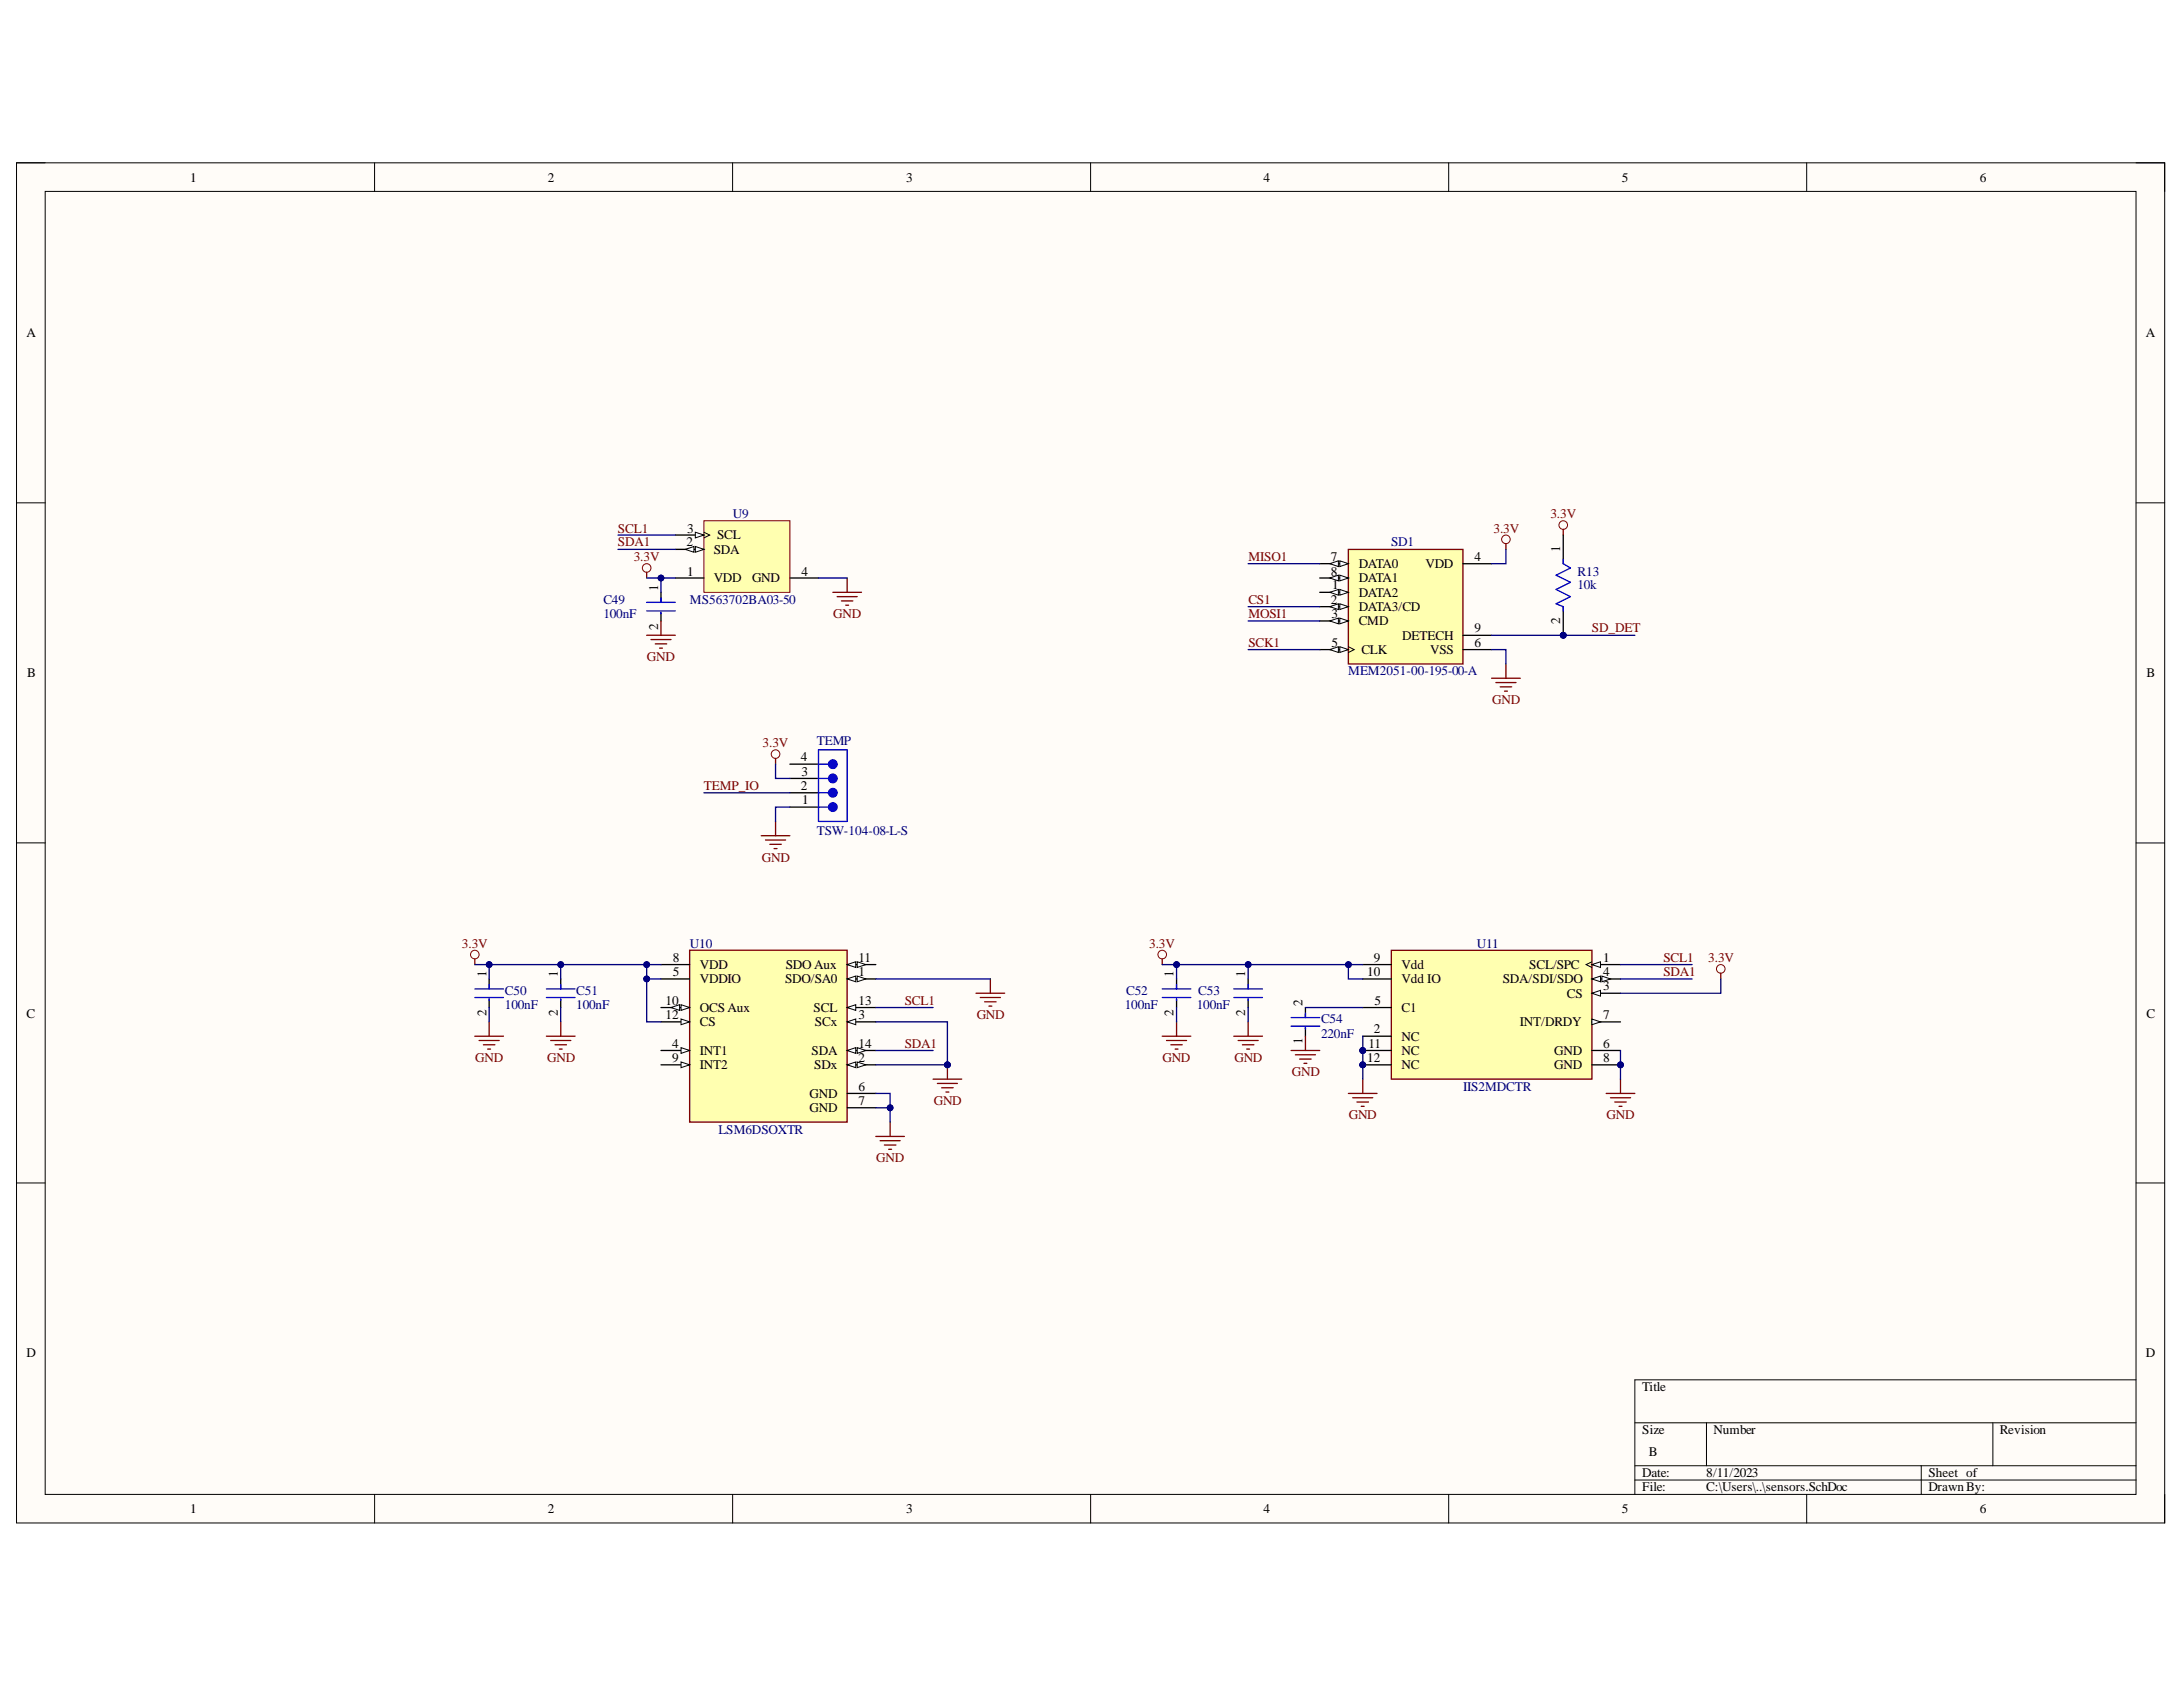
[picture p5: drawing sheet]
<svg xmlns="http://www.w3.org/2000/svg" width="279mm" height="216mm" viewBox="0 0 279 216" stroke-linecap="round" stroke-linejoin="round" font-family="sans-serif">
<defs><g id="words">
<g font-size="1.7">
<text x="24.4" y="23.3">1</text>
<text x="70.1" y="23.3">2</text>
<text x="116" y="23.3">3</text>
<text x="161.7" y="23.3">4</text>
<text x="207.6" y="23.3">5</text>
<text x="253.4" y="23.3">6</text>
<text x="3.4" y="43.1">A</text>
<text x="274.6" y="43.1">A</text>
<text x="87.9" y="69.9">2</text>
<text x="88" y="68.2">3</text>
<text x="91.3" y="70.9">SDA</text>
<text x="91.8" y="69">SCL</text>
<text x="170.3" y="71.8">7</text>
<text x="188.7" y="71.8">4</text>
<text x="199.7" y="70.7" transform="rotate(-90 199.7 70.7)">1</text>
<text x="84.2" y="75.6" transform="rotate(-90 84.2 75.6)">1</text>
<text x="88" y="73.7">1</text>
<text x="91.3" y="74.5">VDD</text>
<text x="96.3" y="74.5">GND</text>
<text x="102.6" y="73.7">4</text>
<text x="170.3" y="73.7">8</text>
<text x="170.3" y="77.3">2</text>
<text x="170.5" y="75.4">1</text>
<text x="173.9" y="72.7">DATA0</text>
<text x="173.9" y="74.5">DATA1</text>
<text x="173.9" y="76.4">DATA2</text>
<text x="182.4" y="72.7">VDD</text>
<text x="84.2" y="80.6" transform="rotate(-90 84.2 80.6)">2</text>
<text x="170.4" y="79.2">3</text>
<text x="170.4" y="82.8">5</text>
<text x="173.9" y="78.2">DATA3/CD</text>
<text x="173.9" y="80">CMD</text>
<text x="174.2" y="83.7">CLK</text>
<text x="179.5" y="81.9">DETECH</text>
<text x="183" y="83.7">VSS</text>
<text x="188.7" y="80.9">9</text>
<text x="188.7" y="82.8">6</text>
<text x="199.7" y="79.8" transform="rotate(-90 199.7 79.8)">2</text>
<text x="3.5" y="86.7">B</text>
<text x="274.7" y="86.7">B</text>
<text x="102.5" y="101.1">2</text>
<text x="102.5" y="97.4">4</text>
<text x="102.6" y="99.3">3</text>
<text x="102.7" y="102.9">1</text>
<text x="62.3" y="125.1" transform="rotate(-90 62.3 125.1)">1</text>
<text x="71.4" y="125.1" transform="rotate(-90 71.4 125.1)">1</text>
<text x="86.1" y="123.1">8</text>
<text x="86.1" y="124.9">5</text>
<text x="89.6" y="124.1">VDD</text>
<text x="89.6" y="125.8">VDDIO</text>
<text x="100.5" y="125.8">SDO/SA0</text>
<text x="100.6" y="124.1">SDO Aux</text>
<text x="109.9" y="124.9">1</text>
<text x="109.9" y="123.1">11</text>
<text x="150.2" y="125.1" transform="rotate(-90 150.2 125.1)">1</text>
<text x="159.4" y="125.1" transform="rotate(-90 159.4 125.1)">1</text>
<text x="175" y="124.9">10</text>
<text x="175.8" y="123.1">9</text>
<text x="179.4" y="124.1">Vdd</text>
<text x="179.4" y="125.8">Vdd IO</text>
<text x="192.3" y="125.8">SDA/SDI/SDO</text>
<text x="195.7" y="124.1">SCL/SPC</text>
<text x="205.2" y="123.1">1</text>
<text x="205.2" y="124.9">4</text>
<text x="3.4" y="130.2">C</text>
<text x="62.3" y="130.1" transform="rotate(-90 62.3 130.1)">2</text>
<text x="71.4" y="130.1" transform="rotate(-90 71.4 130.1)">2</text>
<text x="85.2" y="130.4">12</text>
<text x="85.2" y="128.6">10</text>
<text x="89.6" y="131.3">CS</text>
<text x="89.6" y="129.5">OCS Aux</text>
<text x="104.1" y="129.5">SCL</text>
<text x="104.3" y="131.3">SCx</text>
<text x="109.9" y="128.6">13</text>
<text x="109.9" y="130.4">3</text>
<text x="150.2" y="130.1" transform="rotate(-90 150.2 130.1)">2</text>
<text x="159.4" y="130.1" transform="rotate(-90 159.4 130.1)">2</text>
<text x="166.7" y="128.8" transform="rotate(-90 166.7 128.8)">2</text>
<text x="175.9" y="128.6">5</text>
<text x="179.4" y="129.5">C1</text>
<text x="194.5" y="131.3">INT/DRDY</text>
<text x="200.5" y="127.7">CS</text>
<text x="205.2" y="126.8">3</text>
<text x="205.2" y="130.4">7</text>
<text x="274.7" y="130.2">C</text>
<text x="86" y="134.1">4</text>
<text x="86" y="135.9">9</text>
<text x="89.6" y="135">INT1</text>
<text x="89.6" y="136.8">INT2</text>
<text x="103.9" y="135">SDA</text>
<text x="104.2" y="136.8">SDx</text>
<text x="109.9" y="134.1">14</text>
<text x="109.9" y="135.9">2</text>
<text x="166.7" y="133.6" transform="rotate(-90 166.7 133.6)">1</text>
<text x="175" y="135.9">12</text>
<text x="175.2" y="134.1">11</text>
<text x="175.8" y="132.3">2</text>
<text x="179.4" y="133.2">NC</text>
<text x="179.4" y="135">NC</text>
<text x="179.4" y="136.8">NC</text>
<text x="198.9" y="135">GND</text>
<text x="198.9" y="136.8">GND</text>
<text x="205.2" y="134.1">6</text>
<text x="205.2" y="135.9">8</text>
<text x="103.6" y="140.5">GND</text>
<text x="103.6" y="142.3">GND</text>
<text x="109.9" y="139.6">6</text>
<text x="109.9" y="141.4">7</text>
<text x="3.4" y="173.7">D</text>
<text x="274.6" y="173.7">D</text>
<text x="210.2" y="178.1">Title</text>
<text x="210.2" y="183.6">Size</text>
<text x="219.3" y="183.6">Number</text>
<text x="255.9" y="183.6">Revision</text>
<text x="210.2" y="189.1">Date:</text>
<text x="210.2" y="190.9">File:</text>
<text x="211" y="186.3">B</text>
<text x="218.4" y="189.1">8/11/2023</text>
<text x="218.4" y="190.9">C:\Users\..\sensors.SchDoc</text>
<text x="246.8" y="189.1">Sheet of</text>
<text x="246.8" y="190.9">DrawnBy:</text>
<text x="24.4" y="193.6">1</text>
<text x="70.1" y="193.6">2</text>
<text x="116" y="193.6">3</text>
<text x="161.7" y="193.6">4</text>
<text x="207.6" y="193.6">5</text>
<text x="253.4" y="193.6">6</text>
</g>
<g font-size="1.7" fill="#800000">
<text x="79.1" y="68.2">SCL1</text>
<text x="79.1" y="69.9">SDA1</text>
<text x="81.1" y="71.8">3.3V</text>
<text x="159.8" y="71.8">MISO1</text>
<text x="191.2" y="68.2">3.3V</text>
<text x="198.4" y="66.3">3.3V</text>
<text x="159.8" y="77.3">CS1</text>
<text x="106.7" y="79.2">GND</text>
<text x="159.8" y="79.2">MOSI1</text>
<text x="159.8" y="82.8">SCK1</text>
<text x="203.8" y="80.9">SD_DET</text>
<text x="82.8" y="84.6">GND</text>
<text x="97.6" y="95.6">3.3V</text>
<text x="191" y="90.1">GND</text>
<text x="90.1" y="101.1">TEMP_IO</text>
<text x="97.5" y="110.3">GND</text>
<text x="59.1" y="121.3">3.3V</text>
<text x="147.1" y="121.3">3.3V</text>
<text x="212.9" y="124.9">SDA1</text>
<text x="212.9" y="123.1">SCL1</text>
<text x="218.6" y="123.1">3.3V</text>
<text x="115.8" y="128.6">SCL1</text>
<text x="125" y="130.4">GND</text>
<text x="60.8" y="135.9">GND</text>
<text x="70" y="135.9">GND</text>
<text x="115.8" y="134.1">SDA1</text>
<text x="148.8" y="135.9">GND</text>
<text x="158" y="135.9">GND</text>
<text x="165.4" y="137.7">GND</text>
<text x="119.5" y="141.4">GND</text>
<text x="172.6" y="143.2">GND</text>
<text x="205.6" y="143.2">GND</text>
<text x="112.2" y="148.7">GND</text>
</g>
<g font-size="1.7" fill="#000080">
<text x="93.8" y="66.3">U9</text>
<text x="178" y="69.9">SD1</text>
<text x="77.2" y="77.3">C49</text>
<text x="88.3" y="77.3">MS563702BA03-50</text>
<text x="201.9" y="73.7">R13</text>
<text x="201.9" y="75.4">10k</text>
<text x="77.2" y="79.2">100nF</text>
<text x="172.5" y="86.4">MEM2051-00-195-00-A</text>
<text x="104.5" y="95.4">TEMP</text>
<text x="104.5" y="106.8">TSW-104-08-L-S</text>
<text x="88.3" y="121.3">U10</text>
<text x="189" y="121.3">U11</text>
<text x="64.6" y="127.3">C50</text>
<text x="64.6" y="129.1">100nF</text>
<text x="73.8" y="127.3">C51</text>
<text x="73.8" y="129.1">100nF</text>
<text x="144" y="129.1">100nF</text>
<text x="144.1" y="127.3">C52</text>
<text x="153.2" y="129.1">100nF</text>
<text x="153.3" y="127.3">C53</text>
<text x="169.1" y="131">C54</text>
<text x="169.1" y="132.8">220nF</text>
<text x="187.3" y="139.6">IIS2MDCTR</text>
<text x="91.9" y="145.1">LSM6DSOXTR</text>
</g>
</g></defs>
<path d="M2.1 20.8h275v174.1h-275z" fill-rule="evenodd" fill="#fffcf8"/>
<path d="M2.1 20.8h275v174.1h-275z" fill="none" stroke="#000" stroke-width=".13"/>
<path d="M5.8 24.5h267.6v166.8h-267.6z" fill-rule="evenodd" fill="#fffcf8"/>
<g fill="none" stroke="#000" stroke-width=".13">
<path d="M2.1 20.8h3.7M5.8 24.5h267.6v166.8h-267.6zM47.9 20.8v3.7M93.8 20.8v3.7M139.6 20.8v3.7M185.4 20.8v3.7M231.2 20.8v3.7M273.4 20.8h3.7v3.7M2.1 64.4h3.7M273.4 64.4h3.7M2.1 107.9h3.7M273.4 107.9h3.7"/>
<path d="M2.1 151.4h3.7M273.4 151.4h3.7M273.4 176.6h-64.2v14.7M47.9 191.3v3.6M93.8 191.3v3.6M139.6 191.3v3.6M185.4 191.3v3.6M209.2 182.1h64.2M209.2 187.6h64.2M209.2 189.4h64.2M218.4 182.1v5.5M231.2 191.3v3.6"/>
<path d="M245.9 187.6v3.7M255.1 182.1v5.5M277.1 191.3v3.6"/>
</g>
<path d="M90.1 66.6h11v9.2h-11z" fill-rule="evenodd" fill="#ffffb0"/>
<path d="M90.1 66.6h11v9.2h-11z" fill="none" stroke="#800000" stroke-width=".13"/>
<path d="M86.4 74h3.7M86.4 70.3h3.7" fill="none" stroke="#000" stroke-width=".17"/>
<path d="M89 69.9l1.1 .4-1.1 .4z" fill="#f8fcff"/>
<path d="M89 69.9l1.1 .4-1.1 .4z" fill="none" stroke="#000" stroke-width=".13"/>
<path d="M87.7 70.3l1.1-.4v.8z" fill="#f8fcff"/>
<path d="M87.7 70.3l1.1-.4v.8z" fill="none" stroke="#000" stroke-width=".13"/>
<path d="M86.4 68.5h3.7" fill="none" stroke="#000" stroke-width=".17"/>
<path d="M89 68.1l1.1 .4-1.1 .3z" fill="#f8fcff"/>
<path d="M89 68.1l1.1 .4-1.1 .3zM90.1 68.1l.7 .4-.7 .3" fill="none" stroke="#000" stroke-width=".13"/>
<path d="M101.1 74h3.7" fill="none" stroke="#000" stroke-width=".17"/>
<circle cx="82.8" cy="72.7" r=".55" fill="none" stroke="#800000" stroke-width=".13"/>
<path d="M82.8 73.2v.8M84.6 79.5v1.8M106.6 75.8h3.7M107.1 76.4h2.6M107.7 76.9h1.5M108.2 77.5h.4M108.4 74v1.8M82.8 81.3h3.6M83.3 81.9h2.6M83.9 82.4h1.4M84.4 83h.4" fill="none" stroke="#800000" stroke-width=".17"/>
<path d="M88.3 121.6h20.1v22h-20.1z" fill-rule="evenodd" fill="#ffffb0"/>
<path d="M88.3 121.6h20.1v22h-20.1z" fill="none" stroke="#800000" stroke-width=".17"/>
<path d="M84.6 123.4h3.7M84.6 125.3h3.7M108.4 125.3h3.7" fill="none" stroke="#000" stroke-width=".17"/>
<path d="M108.4 125.3l1.1-.4v.7z" fill="#f8fcff"/>
<path d="M108.4 125.3l1.1-.4v.7z" fill="none" stroke="#000" stroke-width=".13"/>
<path d="M109.7 124.9l1.1 .4-1.1 .3z" fill="#f8fcff"/>
<path d="M109.7 124.9l1.1 .4-1.1 .3z" fill="none" stroke="#000" stroke-width=".13"/>
<path d="M108.4 123.4h3.7" fill="none" stroke="#000" stroke-width=".17"/>
<path d="M108.4 123.4l1.1-.3v.7z" fill="#f8fcff"/>
<path d="M108.4 123.4l1.1-.3v.7z" fill="none" stroke="#000" stroke-width=".13"/>
<path d="M109.7 123.1l1.1 .3-1.1 .4z" fill="#f8fcff"/>
<path d="M109.7 123.1l1.1 .3-1.1 .4z" fill="none" stroke="#000" stroke-width=".13"/>
<path d="M84.6 134.4h3.7" fill="none" stroke="#000" stroke-width=".17"/>
<path d="M87.2 134.1l1.1 .3-1.1 .4z" fill="#f8fcff"/>
<path d="M87.2 134.1l1.1 .3-1.1 .4z" fill="none" stroke="#000" stroke-width=".13"/>
<path d="M84.6 136.3h3.7" fill="none" stroke="#000" stroke-width=".17"/>
<path d="M87.2 135.9l1.1 .4-1.1 .3z" fill="#f8fcff"/>
<path d="M87.2 135.9l1.1 .4-1.1 .3z" fill="none" stroke="#000" stroke-width=".13"/>
<path d="M84.6 130.8h3.7" fill="none" stroke="#000" stroke-width=".17"/>
<path d="M87.2 130.4l1.1 .4-1.1 .3z" fill="#f8fcff"/>
<path d="M87.2 130.4l1.1 .4-1.1 .3z" fill="none" stroke="#000" stroke-width=".13"/>
<path d="M84.6 128.9h3.7" fill="none" stroke="#000" stroke-width=".17"/>
<path d="M87.2 128.6l1.1 .3-1.1 .4z" fill="#f8fcff"/>
<path d="M87.2 128.6l1.1 .3-1.1 .4z" fill="none" stroke="#000" stroke-width=".13"/>
<path d="M85.9 128.9l1.1-.3v.7z" fill="#f8fcff"/>
<path d="M85.9 128.9l1.1-.3v.7z" fill="none" stroke="#000" stroke-width=".13"/>
<path d="M108.4 128.9h3.7" fill="none" stroke="#000" stroke-width=".17"/>
<path d="M108.4 128.9l1.1-.3v.7z" fill="#f8fcff"/>
<path d="M108.4 128.9l1.1-.3v.7z" fill="none" stroke="#000" stroke-width=".13"/>
<path d="M108.4 130.8h3.7" fill="none" stroke="#000" stroke-width=".17"/>
<path d="M108.4 130.8l1.1-.4v.7z" fill="#f8fcff"/>
<path d="M108.4 130.8l1.1-.4v.7z" fill="none" stroke="#000" stroke-width=".13"/>
<path d="M108.4 134.4h3.7" fill="none" stroke="#000" stroke-width=".17"/>
<path d="M108.4 134.4l1.1-.3v.7z" fill="#f8fcff"/>
<path d="M108.4 134.4l1.1-.3v.7z" fill="none" stroke="#000" stroke-width=".13"/>
<path d="M109.7 134.1l1.1 .3-1.1 .4z" fill="#f8fcff"/>
<path d="M109.7 134.1l1.1 .3-1.1 .4z" fill="none" stroke="#000" stroke-width=".13"/>
<path d="M108.4 136.3h3.7" fill="none" stroke="#000" stroke-width=".17"/>
<path d="M108.4 136.3l1.1-.4v.7z" fill="#f8fcff"/>
<path d="M108.4 136.3l1.1-.4v.7z" fill="none" stroke="#000" stroke-width=".13"/>
<path d="M109.7 135.9l1.1 .4-1.1 .3z" fill="#f8fcff"/>
<path d="M109.7 135.9l1.1 .4-1.1 .3z" fill="none" stroke="#000" stroke-width=".13"/>
<path d="M108.4 139.9h3.7M108.4 141.8h3.7" fill="none" stroke="#000" stroke-width=".17"/>
<path d="M119.4 138.1h3.7M120 138.7h2.5M120.5 139.2h1.5M121.1 139.8h.3M121.3 136.3v1.8" fill="none" stroke="#800000" stroke-width=".17"/>
<circle cx="121.3" cy="136.3" r=".36" fill="#000080"/>
<circle cx="121.3" cy="136.3" r=".36" fill="none" stroke="#000080" stroke-width=".13"/>
<g fill="none" stroke="#800000" stroke-width=".17">
<path d="M60.8 122.7v.7M69.9 132.6h3.7M70.5 133.2h2.6M71 133.7h1.5M71.6 134.3h.4M71.8 130.8v1.8M157.9 132.6h3.7M158.5 133.2h2.5M159 133.7h1.5M159.6 134.3h.3M159.7 130.8v1.8M165.2 134.4h3.7"/>
<path d="M165.8 135h2.6M166.3 135.5h1.5M166.9 136.1h.4M167.1 132.6v1.8M205.6 139.9h3.6M207.4 138.1v1.8M112.1 145.4h3.7M112.6 146h2.6M113.2 146.5h1.5M113.7 147.1h.4M113.9 143.6v1.8M206.1 140.5h2.6"/>
<path d="M206.7 141h1.4M207.2 141.6h.4"/>
</g>
<circle cx="60.8" cy="122.2" r=".55" fill="none" stroke="#800000" stroke-width=".13"/>
<path d="M167.1 128.9v1.3M167.1 131.5v1.1" fill="none" stroke="#000" stroke-width=".17"/>
<path d="M165.2 130.2h3.7M165.2 131.3h3.7M167.1 129.7v.5M167.1 131.5v.2" fill="none" stroke="#00f" stroke-width=".17"/>
<circle cx="207.4" cy="136.3" r=".36" fill="#000080"/>
<circle cx="207.4" cy="136.3" r=".36" fill="none" stroke="#000080" stroke-width=".13"/>
<circle cx="174.4" cy="134.4" r=".37" fill="#000080"/>
<circle cx="174.4" cy="134.4" r=".37" fill="none" stroke="#000080" stroke-width=".13"/>
<circle cx="174.4" cy="136.3" r=".37" fill="#000080"/>
<circle cx="174.4" cy="136.3" r=".37" fill="none" stroke="#000080" stroke-width=".13"/>
<path d="M178.1 121.6h25.6v16.5h-25.6z" fill-rule="evenodd" fill="#ffffb0"/>
<path d="M178.1 121.6h25.6v16.5h-25.6z" fill="none" stroke="#800000" stroke-width=".17"/>
<path d="M174.4 123.4h3.7M174.4 125.3h3.7M174.4 128.9h3.7M203.7 127.1h3.7" fill="none" stroke="#000" stroke-width=".17"/>
<path d="M203.7 127.1l1.1-.4v.8z" fill="#f8fcff"/>
<path d="M203.7 127.1l1.1-.4v.8z" fill="none" stroke="#000" stroke-width=".13"/>
<path d="M203.7 130.8h3.7" fill="none" stroke="#000" stroke-width=".17"/>
<path d="M203.7 130.4l1.1 .4-1.1 .3z" fill="#f8fcff"/>
<path d="M203.7 130.4l1.1 .4-1.1 .3z" fill="none" stroke="#000" stroke-width=".13"/>
<path d="M174.4 132.6h3.7M203.7 123.4h3.7" fill="none" stroke="#000" stroke-width=".17"/>
<path d="M203.7 123.4l1.1-.3v.7z" fill="#f8fcff"/>
<path d="M203.7 123.4l1.1-.3v.7zM203.7 123.1l-.7 .3 .7 .4" fill="none" stroke="#000" stroke-width=".13"/>
<path d="M203.7 125.3h3.7" fill="none" stroke="#000" stroke-width=".17"/>
<path d="M203.7 125.3l1.1-.4v.7z" fill="#f8fcff"/>
<path d="M203.7 125.3l1.1-.4v.7z" fill="none" stroke="#000" stroke-width=".13"/>
<path d="M205 124.9l1.1 .4-1.1 .3z" fill="#f8fcff"/>
<path d="M205 124.9l1.1 .4-1.1 .3z" fill="none" stroke="#000" stroke-width=".13"/>
<path d="M203.7 134.4h3.7M203.7 136.3h3.7" fill="none" stroke="#000" stroke-width=".17"/>
<circle cx="207.4" cy="136.3" r=".36" fill="#000080"/>
<circle cx="207.4" cy="136.3" r=".36" fill="none" stroke="#000080" stroke-width=".13"/>
<path d="M174.4 134.4h3.7" fill="none" stroke="#000" stroke-width=".17"/>
<circle cx="174.4" cy="134.4" r=".37" fill="#000080"/>
<circle cx="174.4" cy="134.4" r=".37" fill="none" stroke="#000080" stroke-width=".13"/>
<path d="M174.4 136.3h3.7" fill="none" stroke="#000" stroke-width=".17"/>
<circle cx="174.4" cy="136.3" r=".37" fill="#000080"/>
<circle cx="174.4" cy="136.3" r=".37" fill="none" stroke="#000080" stroke-width=".13"/>
<g fill="none" stroke="#800000" stroke-width=".13">
<circle cx="148.8" cy="122.2" r=".55"/>
<circle cx="220.2" cy="124" r=".55"/>
</g>
<g fill="none" stroke="#800000" stroke-width=".17">
<path d="M60.8 132.6h3.6M61.3 133.2h2.6M61.9 133.7h1.4M62.4 134.3h.4M62.6 130.8v1.8M124.9 127.1h3.7M125.5 127.7h2.5M126 128.2h1.5M126.6 128.8h.3M126.8 125.3v1.8M148.8 122.7v.7M148.8 132.6h3.6"/>
<path d="M149.3 133.2h2.6M149.9 133.7h1.4M150.4 134.3h.4M150.6 130.8v1.8M172.6 139.9h3.6M174.4 138.1v1.8M220.2 124.5v.8M173.1 140.5h2.6M173.7 141h1.4M174.2 141.6h.4"/>
</g>
<g fill="none" stroke="#000" stroke-width=".17">
<path d="M84.6 75.8v1.3M84.6 78.4v1.1M101.1 99.6h3.7M101.1 97.8h3.7M101.1 103.3h3.7M101.1 101.5h3.7M62.6 125.3v1.3M62.6 127.8v1.1M71.8 125.3v1.3M71.8 127.8v1.1M150.6 125.3v1.3M150.6 127.8v1.1"/>
<path d="M159.7 125.3v1.3M159.7 127.8v1.1"/>
</g>
<g fill="none" stroke="#00f" stroke-width=".17">
<path d="M82.8 77.1h3.6M82.8 78.2h3.6M84.6 76.5v.6M84.6 78.4v.2M104.8 103.3h1.2M60.8 126.6h3.6M60.8 127.7h3.6M62.6 126v.6M62.6 127.8v.2M69.9 126.6h3.7M69.9 127.7h3.7M71.8 126v.6"/>
<path d="M71.8 127.8v.2M148.8 126.6h3.6M148.8 127.7h3.6M150.6 126v.6M150.6 127.8v.2M157.9 126.6h3.7M157.9 127.7h3.7M159.7 126v.6M159.7 127.8v.2"/>
</g>
<circle cx="106.6" cy="103.3" r=".55" fill="#00f"/>
<g fill="none" stroke="#00f" stroke-width=".17">
<path d="M104.8 96h3.6v9.1h-3.6zM104.8 101.5h1.2"/>
<circle cx="106.6" cy="103.3" r=".55"/>
</g>
<circle cx="106.6" cy="101.5" r=".55" fill="#00f"/>
<g fill="none" stroke="#00f" stroke-width=".17">
<path d="M104.8 99.6h1.2M104.8 97.8h1.2"/>
<circle cx="106.6" cy="101.5" r=".55"/>
</g>
<circle cx="106.6" cy="99.6" r=".55" fill="#00f"/>
<circle cx="106.6" cy="99.6" r=".55" fill="none" stroke="#00f" stroke-width=".17"/>
<circle cx="106.6" cy="97.8" r=".55" fill="#00f"/>
<circle cx="106.6" cy="97.8" r=".55" fill="none" stroke="#00f" stroke-width=".17"/>
<path d="M99.3 97.1v.7M97.4 107h3.7M98 107.5h2.5M98.5 108.1h1.5M99.1 108.6h.3M99.3 105.1v1.9" fill="none" stroke="#800000" stroke-width=".17"/>
<circle cx="99.3" cy="96.5" r=".55" fill="none" stroke="#800000" stroke-width=".13"/>
<path d="M172.6 70.3h14.6v14.7h-14.6z" fill-rule="evenodd" fill="#ffffb0"/>
<path d="M172.6 70.3h14.6v14.7h-14.6z" fill="none" stroke="#800000" stroke-width=".17"/>
<path d="M168.9 72.1h3.7" fill="none" stroke="#000" stroke-width=".17"/>
<path d="M171.5 71.8l1.1 .3-1.1 .4z" fill="#f8fcff"/>
<path d="M171.5 71.8l1.1 .3-1.1 .4z" fill="none" stroke="#000" stroke-width=".13"/>
<path d="M170.2 72.1l1.1-.3v.7z" fill="#f8fcff"/>
<path d="M170.2 72.1l1.1-.3v.7z" fill="none" stroke="#000" stroke-width=".13"/>
<path d="M168.9 74h3.7" fill="none" stroke="#000" stroke-width=".17"/>
<path d="M171.5 73.6l1.1 .4-1.1 .3z" fill="#f8fcff"/>
<path d="M171.5 73.6l1.1 .4-1.1 .3z" fill="none" stroke="#000" stroke-width=".13"/>
<path d="M170.2 74l1.1-.4v.7z" fill="#f8fcff"/>
<path d="M170.2 74l1.1-.4v.7z" fill="none" stroke="#000" stroke-width=".13"/>
<path d="M168.9 75.8h3.7" fill="none" stroke="#000" stroke-width=".17"/>
<path d="M171.5 75.4l1.1 .4-1.1 .4z" fill="#f8fcff"/>
<path d="M171.5 75.4l1.1 .4-1.1 .4z" fill="none" stroke="#000" stroke-width=".13"/>
<path d="M170.2 75.8l1.1-.4v.8z" fill="#f8fcff"/>
<path d="M170.2 75.8l1.1-.4v.8z" fill="none" stroke="#000" stroke-width=".13"/>
<path d="M168.9 77.6h3.7" fill="none" stroke="#000" stroke-width=".17"/>
<path d="M171.5 77.3l1.1 .3-1.1 .4z" fill="#f8fcff"/>
<path d="M171.5 77.3l1.1 .3-1.1 .4z" fill="none" stroke="#000" stroke-width=".13"/>
<path d="M170.2 77.6l1.1-.3v.7z" fill="#f8fcff"/>
<path d="M170.2 77.6l1.1-.3v.7z" fill="none" stroke="#000" stroke-width=".13"/>
<path d="M168.9 79.5h3.7" fill="none" stroke="#000" stroke-width=".17"/>
<path d="M171.5 79.1l1.1 .4-1.1 .3z" fill="#f8fcff"/>
<path d="M171.5 79.1l1.1 .4-1.1 .3z" fill="none" stroke="#000" stroke-width=".13"/>
<path d="M170.2 79.5l1.1-.4v.7z" fill="#f8fcff"/>
<path d="M170.2 79.5l1.1-.4v.7z" fill="none" stroke="#000" stroke-width=".13"/>
<path d="M168.9 83.1h3.7" fill="none" stroke="#000" stroke-width=".17"/>
<path d="M171.5 82.8l1.1 .3-1.1 .4z" fill="#f8fcff"/>
<path d="M171.5 82.8l1.1 .3-1.1 .4z" fill="none" stroke="#000" stroke-width=".13"/>
<path d="M170.2 83.1l1.1-.3v.7z" fill="#f8fcff"/>
<path d="M170.2 83.1l1.1-.3v.7zM172.6 82.8l.7 .3-.7 .4" fill="none" stroke="#000" stroke-width=".13"/>
<path d="M187.2 72.1h3.7M187.2 81.3h3.7M187.2 83.1h3.7" fill="none" stroke="#000" stroke-width=".17"/>
<circle cx="200.1" cy="67.2" r=".55" fill="none" stroke="#800000" stroke-width=".13"/>
<path d="M200.1 67.7v.8" fill="none" stroke="#800000" stroke-width=".17"/>
<circle cx="200.1" cy="81.3" r=".37" fill="#000080"/>
<circle cx="200.1" cy="81.3" r=".37" fill="none" stroke="#000080" stroke-width=".13"/>
<path d="M200.1 68.5v3.6M200.1 77.6v3.7" fill="none" stroke="#000" stroke-width=".17"/>
<circle cx="200.1" cy="81.3" r=".37" fill="#000080"/>
<circle cx="200.1" cy="81.3" r=".37" fill="none" stroke="#000080" stroke-width=".13"/>
<path d="M200.1 71.6v.5l.9 .6-1.8 .9 1.8 .9-1.8 .9 1.8 1-1.8 .9 .9 .3v.6" fill="none" stroke="#00f" stroke-width=".17"/>
<circle cx="192.7" cy="69" r=".55" fill="none" stroke="#800000" stroke-width=".13"/>
<path d="M192.7 69.6v.7M190.9 86.8h3.7M191.5 87.4h2.5M192 87.9h1.5M192.6 88.5h.3M192.7 85v1.8" fill="none" stroke="#800000" stroke-width=".17"/>
<path d="M82.8 74h3.6M104.8 74h3.6" fill="none" stroke="#000080" stroke-width=".17"/>
<circle cx="84.6" cy="74" r=".37" fill="#000080"/>
<circle cx="84.6" cy="74" r=".37" fill="none" stroke="#000080" stroke-width=".13"/>
<path d="M79.1 70.3h7.3M79.1 68.5h7.3M112.1 136.3h9.2" fill="none" stroke="#000080" stroke-width=".17"/>
<circle cx="121.3" cy="136.3" r=".36" fill="#000080"/>
<circle cx="121.3" cy="136.3" r=".36" fill="none" stroke="#000080" stroke-width=".13"/>
<path d="M112.1 130.8h9.2v5.5" fill="none" stroke="#000080" stroke-width=".17"/>
<circle cx="121.3" cy="136.3" r=".36" fill="#000080"/>
<circle cx="121.3" cy="136.3" r=".36" fill="none" stroke="#000080" stroke-width=".13"/>
<path d="M112.1 134.4h7.3M112.1 128.9h7.3M112.1 141.8h1.8" fill="none" stroke="#000080" stroke-width=".17"/>
<circle cx="113.9" cy="141.8" r=".37" fill="#000080"/>
<circle cx="113.9" cy="141.8" r=".37" fill="none" stroke="#000080" stroke-width=".13"/>
<path d="M167.1 128.9h7.3M174.4 132.6v5.5M207.4 125.3h9.2M207.4 123.4h9.2M220.2 125.3v1.8h-12.8" fill="none" stroke="#000080" stroke-width=".17"/>
<circle cx="174.4" cy="134.4" r=".37" fill="#000080"/>
<circle cx="174.4" cy="134.4" r=".37" fill="none" stroke="#000080" stroke-width=".13"/>
<circle cx="174.4" cy="136.3" r=".37" fill="#000080"/>
<circle cx="174.4" cy="136.3" r=".37" fill="none" stroke="#000080" stroke-width=".13"/>
<path d="M207.4 134.4v3.7" fill="none" stroke="#000080" stroke-width=".17"/>
<circle cx="207.4" cy="136.3" r=".36" fill="#000080"/>
<circle cx="207.4" cy="136.3" r=".36" fill="none" stroke="#000080" stroke-width=".13"/>
<path d="M71.8 123.4v1.9" fill="none" stroke="#000080" stroke-width=".17"/>
<circle cx="71.8" cy="123.4" r=".37" fill="#000080"/>
<circle cx="71.8" cy="123.4" r=".37" fill="none" stroke="#000080" stroke-width=".13"/>
<path d="M82.8 123.4v1.9h1.8" fill="none" stroke="#000080" stroke-width=".17"/>
<circle cx="82.8" cy="125.3" r=".37" fill="#000080"/>
<circle cx="82.8" cy="125.3" r=".37" fill="none" stroke="#000080" stroke-width=".13"/>
<circle cx="82.8" cy="123.4" r=".37" fill="#000080"/>
<circle cx="82.8" cy="123.4" r=".37" fill="none" stroke="#000080" stroke-width=".13"/>
<path d="M62.6 123.4v1.9" fill="none" stroke="#000080" stroke-width=".17"/>
<circle cx="62.6" cy="123.4" r=".37" fill="#000080"/>
<circle cx="62.6" cy="123.4" r=".37" fill="none" stroke="#000080" stroke-width=".13"/>
<path d="M150.6 123.4v1.9" fill="none" stroke="#000080" stroke-width=".17"/>
<circle cx="150.6" cy="123.4" r=".37" fill="#000080"/>
<circle cx="150.6" cy="123.4" r=".37" fill="none" stroke="#000080" stroke-width=".13"/>
<path d="M172.6 123.4v1.9h1.8" fill="none" stroke="#000080" stroke-width=".17"/>
<circle cx="172.6" cy="123.4" r=".37" fill="#000080"/>
<circle cx="172.6" cy="123.5" r=".36" fill="none" stroke="#000080" stroke-width=".13"/>
<path d="M84.6 74v1.8M62.6 128.9v1.9M71.8 128.9v1.9M150.6 128.9v1.9M159.7 128.9v1.9" fill="none" stroke="#000080" stroke-width=".17"/>
<circle cx="84.6" cy="74" r=".37" fill="#000080"/>
<circle cx="84.6" cy="74" r=".37" fill="none" stroke="#000080" stroke-width=".13"/>
<path d="M82.8 125.3v5.5h1.8" fill="none" stroke="#000080" stroke-width=".17"/>
<circle cx="82.8" cy="125.3" r=".37" fill="#000080"/>
<circle cx="82.8" cy="125.3" r=".37" fill="none" stroke="#000080" stroke-width=".13"/>
<path d="M60.8 123.4h23.8M112.1 125.3h14.7" fill="none" stroke="#000080" stroke-width=".17"/>
<circle cx="82.8" cy="123.4" r=".37" fill="#000080"/>
<circle cx="82.8" cy="123.4" r=".37" fill="none" stroke="#000080" stroke-width=".13"/>
<circle cx="71.8" cy="123.4" r=".37" fill="#000080"/>
<circle cx="71.8" cy="123.4" r=".37" fill="none" stroke="#000080" stroke-width=".13"/>
<circle cx="62.6" cy="123.4" r=".37" fill="#000080"/>
<circle cx="62.6" cy="123.4" r=".37" fill="none" stroke="#000080" stroke-width=".13"/>
<path d="M112.1 139.9h1.8v3.7" fill="none" stroke="#000080" stroke-width=".17"/>
<circle cx="113.9" cy="141.8" r=".37" fill="#000080"/>
<circle cx="113.9" cy="141.8" r=".37" fill="none" stroke="#000080" stroke-width=".13"/>
<path d="M148.8 123.4h10.9v1.9" fill="none" stroke="#000080" stroke-width=".17"/>
<circle cx="150.6" cy="123.4" r=".37" fill="#000080"/>
<circle cx="150.6" cy="123.4" r=".37" fill="none" stroke="#000080" stroke-width=".13"/>
<circle cx="159.7" cy="123.4" r=".37" fill="#000080"/>
<circle cx="159.7" cy="123.4" r=".37" fill="none" stroke="#000080" stroke-width=".13"/>
<path d="M159.8 123.4h14.6" fill="none" stroke="#000080" stroke-width=".17"/>
<circle cx="159.7" cy="123.4" r=".37" fill="#000080"/>
<circle cx="159.7" cy="123.4" r=".37" fill="none" stroke="#000080" stroke-width=".13"/>
<circle cx="172.6" cy="123.4" r=".37" fill="#000080"/>
<circle cx="172.6" cy="123.5" r=".36" fill="none" stroke="#000080" stroke-width=".13"/>
<path d="M99.3 97.8v1.8h1.8M190.9 81.3h18.3M90.1 101.5h11M101.1 103.3h-1.8v1.8" fill="none" stroke="#000080" stroke-width=".17"/>
<circle cx="200.1" cy="81.3" r=".37" fill="#000080"/>
<circle cx="200.1" cy="81.3" r=".37" fill="none" stroke="#000080" stroke-width=".13"/>
<path d="M159.7 77.6h9.2M159.7 79.5h9.2M159.7 72.1h9.2M192.7 70.3v1.8h-1.8M159.7 83.1h9.2M190.9 83.1h1.8v1.9" fill="none" stroke="#000080" stroke-width=".17"/>
<use href="#words"/>
</svg>
